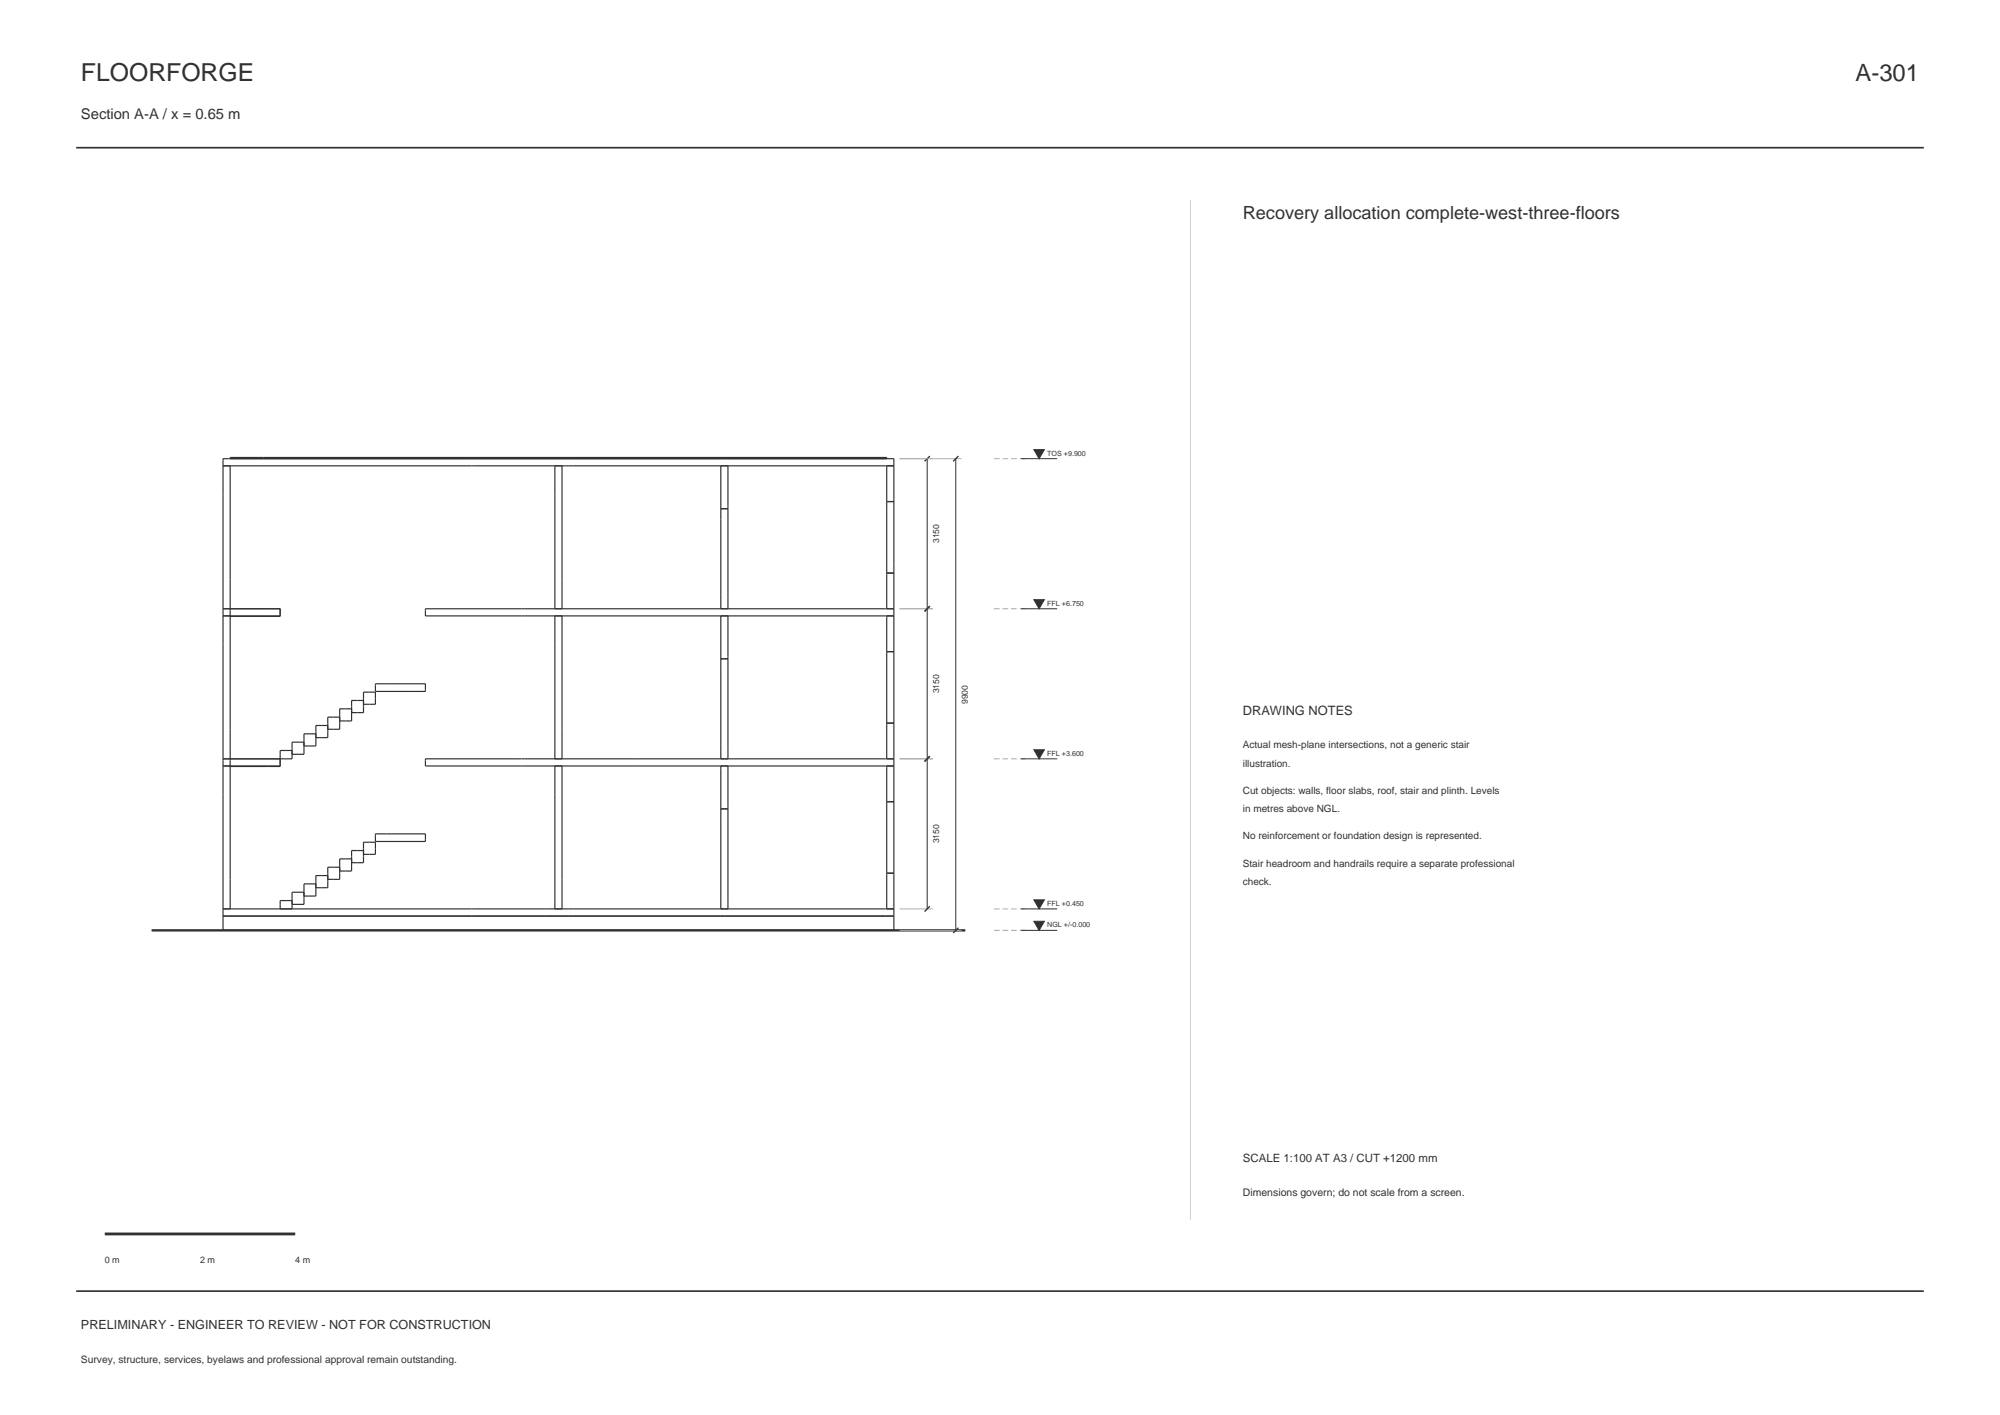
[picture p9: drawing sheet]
<svg xmlns="http://www.w3.org/2000/svg" width="420mm" height="297mm" viewBox="0 0 420 297" stroke-linecap="round" stroke-linejoin="round" font-family="sans-serif">
<defs><g id="words">
<text font-size="5.2" fill="#25372f" x="17" y="17">FLOORFORGE</text>
<text font-size="5" fill="#25372f" x="389.7" y="17">A-301</text>
<text font-size="3.8" fill="#25372f" x="261" y="46">Recovery allocation complete-west-three-floors</text>
<text font-size="3.1" fill="#25372f" x="17" y="25">Section A-A / x = 0.65 m</text>
<text font-size="2.7" fill="#25372f" x="261" y="150">DRAWING NOTES</text>
<text font-size="2.6" fill="#25372f" x="17" y="279">PRELIMINARY - ENGINEER TO REVIEW - NOT FOR CONSTRUCTION</text>
<text font-size="2.4" fill="#25372f" x="261" y="244">SCALE 1:100 AT A3 / CUT +1200 mm</text>
<text font-size="2.2" fill="#25372f" x="261" y="251">Dimensions govern; do not scale from a screen.</text>
<g font-size="2.1" fill="#25372f">
<text x="261" y="157">Actual mesh-plane intersections, not a generic stair</text>
<text x="261" y="160.9">illustration.</text>
<text x="261" y="166.6">Cut objects: walls, floor slabs, roof, stair and plinth. Levels</text>
<text x="261" y="170.5">in metres above NGL.</text>
<text x="261" y="176.2">No reinforcement or foundation design is represented.</text>
<text x="261" y="181.9">Stair headroom and handrails require a separate professional</text>
<text x="261" y="185.8">check.</text>
<text x="17" y="286">Survey, structure, services, byelaws and professional approval remain outstanding.</text>
</g>
<g font-size="1.9" fill="#25372f">
<text x="22" y="265">0 m</text>
<text x="42" y="265">2 m</text>
<text x="62" y="265">4 m</text>
</g>
<g font-size="1.8" fill="#25372f">
<text x="197.2" y="114" transform="rotate(-90 197.2 114)">3150</text>
<text x="197.2" y="145.5" transform="rotate(-90 197.2 145.5)">3150</text>
<text x="203.2" y="147.8" transform="rotate(-90 203.2 147.8)">9900</text>
<text x="197.2" y="177" transform="rotate(-90 197.2 177)">3150</text>
</g>
<g font-size="1.5" fill="#25372f">
<text x="219.9" y="95.7">TOS +9.900</text>
<text x="219.9" y="127.2">FFL +6.750</text>
<text x="219.9" y="158.7">FFL +3.600</text>
<text x="219.9" y="190.2">FFL +0.450</text>
<text x="219.9" y="194.7">NGL +/-0.000</text>
</g>
</g></defs>
<path d="M16 31h388M16 271h388" fill="none" stroke="#25372f" stroke-width=".35"/>
<g fill="none" stroke="#25372f" stroke-width=".25">
<path d="M46.8 96.3h140.9v99h-140.9zM46.8 97.8h140.9M48.3 96.3v-.3h137.9v.3M48.3 97.8v93M116.5 97.8v30M118 97.8v30M151.4 97.8v30M152.9 97.8v30M186.2 97.8v30M151.4 106.8h1.5M186.2 105.3h1.5M46.8 127.8h12v1.6h-10.5"/>
<path d="M46.8 129.3h12M116.5 129.3v30M118 129.3v30M151.4 129.3v30M151.4 138.3h1.5M152.9 129.3v30M186.2 129.3v30M186.2 136.8h1.5M186.2 120.3h1.5M187.7 127.8h-98.4v1.5h98.4M61.3 157.5h-2.5v3.4h-10.5M63.8 155.8h-2.5v3.5h-14.5"/>
<path d="M66.3 154h-2.5v4.3h-2.5M68.8 152.3h-2.5v4.3h-2.5M71.3 150.5h-2.5v4.3h-2.5M73.8 148.8h-2.5v4.3h-2.5M76.3 147h-2.5v4.3h-2.5M76.3 147.8h2.5v-2.5h-2.5v4.3h-2.5M78.8 143.5h10.5v1.6h-10.5zM186.2 151.8h1.5M187.7 159.3h-98.4v1.5h98.4M46.8 160.8h12M76.3 178.5h-2.5v4.3h-2.5M76.3 179.3h2.5v-2.5h-2.5v4.3h-2.5"/>
<path d="M78.8 175h10.5v1.6h-10.5zM116.5 160.8v30M118 160.8v30M151.4 169.8h1.5M151.4 160.8v30M152.9 160.8v30M186.2 160.8v30M186.2 168.3h1.5M46.8 192.3h140.9M46.8 190.8h140.9M61.3 189h-2.5v1.8M63.8 187.3h-2.5v3.5"/>
<path d="M66.3 185.5h-2.5v4.3h-2.5M68.8 183.8h-2.5v4.3h-2.5M71.3 182h-2.5v4.3h-2.5M73.8 180.3h-2.5v4.3h-2.5M186.2 183.3h1.5"/>
</g>
<path d="M31.8 195.3h170.9" fill="none" stroke="#25372f" stroke-width=".5"/>
<path d="M188.9 96.3h13M188.9 127.8h7M188.9 159.3h7M188.9 190.8h7M188.9 195.3h13" fill="none" stroke="#a8afa4" stroke-width=".21"/>
<path d="M194.7 96.3v94.5M200.7 96.3v99M214.4 96.3h7.6M214.4 127.8h7.6M214.4 159.3h7.6M214.4 195.3h7.6M214.4 190.8h7.6" fill="none" stroke="#25372f" stroke-width=".21"/>
<path d="M195.3 95.7l-1.1 1.1M201.3 95.7l-1.1 1.1M195.3 127.2l-1.1 1.1M195.3 158.7l-1.1 1.1M195.3 190.2l-1.1 1.1M201.3 194.7l-1.1 1.1" fill="none" stroke="#25372f" stroke-width=".28"/>
<path d="M208.7 96.3h7M208.7 127.8h7M208.7 159.3h7M208.7 195.3h7M208.7 190.8h7" fill="none" stroke="#a8afa4" stroke-width=".21" stroke-dasharray="1.2 .6" stroke-linecap="butt"/>
<g fill="#25372f" stroke="#25372f" stroke-width=".21">
<path d="M217.1 193.4h2.2l-1.1 1.9z"/>
<path d="M217.1 188.9h2.2l-1.1 1.9z"/>
<path d="M217.1 157.4h2.2l-1.1 1.9z"/>
<path d="M217.1 125.9h2.2l-1.1 1.9z"/>
<path d="M217.1 94.4h2.2l-1.1 1.9z"/>
</g>
<path d="M250 42v214" fill="none" stroke="#c9d0c7" stroke-width=".21"/>
<path d="M22 259h40" fill="none" stroke="#25372f" stroke-width=".6"/>
<use href="#words"/>
</svg>
